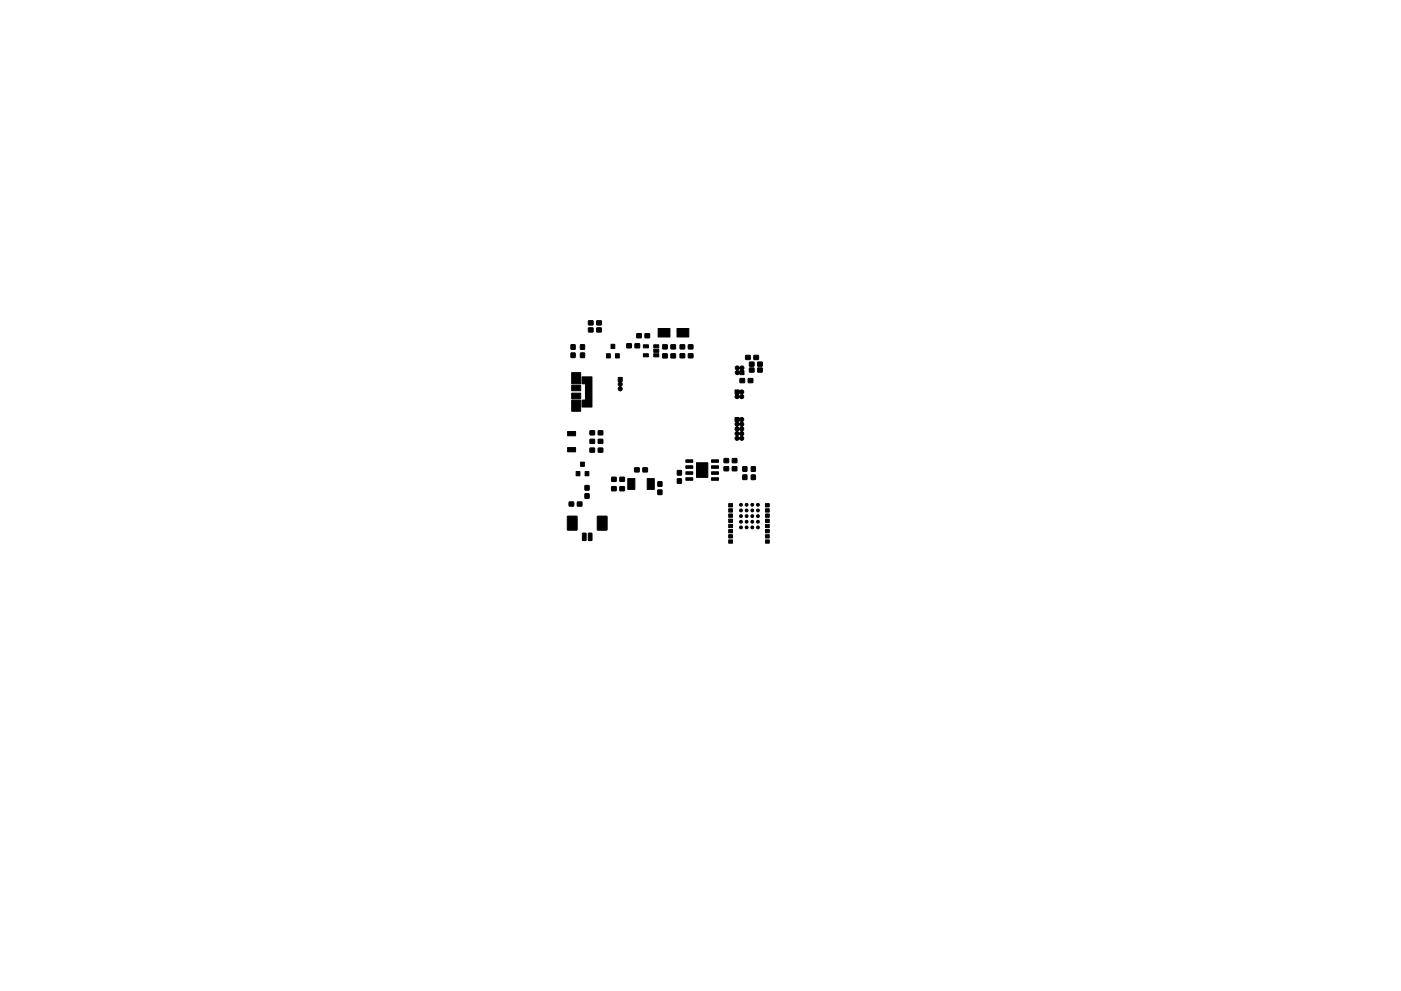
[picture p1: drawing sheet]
<svg xmlns="http://www.w3.org/2000/svg" width="297mm" height="210mm" viewBox="0 0 297 210" stroke-linecap="round" stroke-linejoin="round" font-family="sans-serif">
<g fill="#000" stroke="#000" stroke-width=".21">
<path d="M121.1 74.9h.8v.9h-.8zM121.1 73.2h.8v.9h-.8zM123.1 74.9h.8v.9h-.8zM123.1 73.2h.8v.9h-.8zM124.8 69.6h.9v.8h-.9zM124.8 68.1h.9v.8h-.9zM126.5 69.6h1v.8h-1zM126.5 68.1h1v.8h-1zM128.6 75h.8v.9h-.8zM129.5 73h.8v.9h-.8zM130.5 75h.8v.9h-.8zM132.9 72.9h.9v.9h-.9z"/>
<path d="M134.6 72.9h1v.9h-1zM135 70.8h1v.9h-1zM136.4 75.1h1.1v.6h-1.1zM136.4 73.2h1.1v.6h-1.1zM136.8 70.8h.9v.9h-.9zM138.6 75.1h1.1v.6h-1.1zM138.6 74.1h1.1v.7h-1.1zM138.6 73.2h1.1v.6h-1.1zM140.5 75.1h1v.8h-1zM140.5 73.2h1v.8h-1zM139.5 69.7h2.5v1.8h-2.5zM142.3 75.1h.9v.8h-.9z"/>
<path d="M142.3 73.2h.9v.8h-.9zM144.2 73.2h.9v.8h-.9zM144.2 75.1h1v.8h-1zM143.5 69.7h2.5v1.8h-2.5zM146 73.2h.9v.8h-.9zM146 75.1h.9v.8h-.9zM156 77.8a.71 .71 0 0 1 .9 .1 .48 .48 0 0 1 .8-.1 .48 .48 0 0 1-.2 .8h.2v.9h-.8l-.1-.2a.48 .48 0 0 1-.8 0 .48 .48 0 0 1 .2-.7l.6 .3 .3-.4-.3-.3-.4 .4-.2-.1a.53 .53 0 0 1-.2-.7zM158.1 75.4h.9v.9h-.9zM158.9 78.1h1v.8h-1zM158.9 76.8h1v.9h-1zM159.8 75.4h1v.9h-1zM160.7 78.1h.9v.8h-.9z"/>
<path d="M160.7 76.8h.9v.9h-.9zM120.3 95h1.7v.9h-1.7zM120.3 91.6h1.7v.9h-1.7zM121.2 84.9h1.9v2.4h-1.9zM121.2 83.4h1.9v1.2h-1.9zM121.2 81.7h1.9v1.2h-1.9zM121.2 79.1h1.9v2.3h-1.9zM123.1 98h.8v.9h-.8zM123.4 80h2.1v6.4h-2.1v-1.5l.7-.1v-3.3l-.7-.1zM125.1 95.1h.9v.8h-.9zM125.1 93.2h.9v.9h-.9zM125.1 91.4h.9v.9h-.9z"/>
<path d="M126.8 95.1h1v.8h-1zM126.8 93.2h1v.9h-1zM126.8 91.4h1v.9h-1zM131.1 80.1h.8v.8l-.2 .1a.61 .61 0 0 1-.1 1 .45 .45 0 0 1 .2 .8 .45 .45 0 0 1-.7-.1 .45 .45 0 0 1 .3-.7 .61 .61 0 0 1-.1-1l-.2-.1zM134.6 99.3h.9v.8h-.9zM136.3 99.3h1v.8h-1zM143.6 99.8h.9v1h-.9zM145.4 98.8h1.5v.6h-1.5zM145.4 97.6h1.5v.5h-1.5zM150.9 98.8h1.4v.6h-1.4zM150.9 97.6h1.4v.5h-1.4zM153.5 99h1v.9h-1z"/>
<path d="M153.5 97.3h1v.9h-1zM155.3 99h.9v.9h-.9zM155.3 97.3h.9v.9h-.9zM155.8 88.6h.9l.1 .2a.49 .49 0 0 1 .8 0 .49 .49 0 0 1-.2 .7v.1a.57 .57 0 0 1 0 .9 .58 .58 0 0 1 0 1 .58 .58 0 0 1 0 1 .48 .48 0 0 1 .1 .8 .48 .48 0 0 1-.8-.2 .47 .47 0 0 1-.8 .2 .47 .47 0 0 1 .3-.8h.2l.4 .4 .4-.4-.4-.4-.4 .4h-.3a.52 .52 0 0 1-.3-.5 .52 .52 0 0 1 .4-.5h.2l.4 .4 .4-.4-.4-.4-.4 .4h-.3a.52 .52 0 0 1-.3-.5 .52 .52 0 0 1 .4-.5h.2l.4 .4 .4-.4-.4-.4-.4 .4h-.3a.51 .51 0 0 1 0-.9h.4l.3 .3 .4-.4-.4-.3-.3 .4-.7-.2zM155.8 82.7h.9l.1 .3a.49 .49 0 0 1 .8-.1 .49 .49 0 0 1-.2 .8 .48 .48 0 0 1 .1 .8 .48 .48 0 0 1-.8-.2 .47 .47 0 0 1-.7 .2 .47 .47 0 0 1 .1-.8h.4l.3 .4 .4-.4-.4-.4-.3 .4-.7-.1zM156.9 80.3h.9v.9h-.9zM157.5 99h.8v1h-.8zM158.7 80.3h.9v.9h-.9zM159.3 99h.8v1h-.8zM120.7 106.5h.9v.9h-.9zM120.3 109.5l2 .1v2.9l-2-.1zM122.2 100h.7v.9h-.7z"/>
<path d="M122.4 106.5h1v.9h-1zM123.5 113.1l.8 .1-.1 1.5-.7-.1zM124 104.8h.9v.9h-.9zM124 103h.9v1h-.9zM124.1 100h.7v.9h-.7zM124.8 113.1l.7 .1-.1 1.5-.7-.1zM126.7 109.5l2 .1v2.9l-2-.1zM129.7 103.3h.9v.8h-.9zM129.7 101.3h.9v.8h-.9zM131.4 103.3h1v.8h-1zM131.4 101.3h1v.8h-1zM133.1 101.5h1.5v2.3h-1.5z"/>
<path d="M137.2 101.5h1.5v2.3h-1.5zM139.5 104h.8v.9h-.8zM139.5 102.2h.8v1h-.8zM143.6 101.6h.9v.9h-.9zM145.4 101.4h1.5v.5h-1.5zM145.4 100.1h1.5v.5h-1.5zM147.7 98.2h2.4v3.1h-2.4zM150.9 101.4h1.4v.5h-1.4zM150.9 100.1h1.4v.5h-1.4zM154.5 114.5h.8v.7h-.8zM154.5 113.4h.8v.7h-.8zM154.5 112.3h.8v.7h-.8z"/>
<path d="M154.5 111.2h.8v.7h-.8zM154.5 110.1h.8v.7h-.8zM154.5 109.1h.8v.6h-.8zM154.5 108h.8v.6h-.8zM154.5 106.9h.8v.6h-.8zM157.5 100.8h.8v.9h-.8zM159.3 100.8h.8v.9h-.8zM162.3 114.5h.8v.7h-.8zM162.3 113.4h.8v.7h-.8zM162.3 112.3h.8v.7h-.8zM162.3 111.2h.8v.7h-.8zM162.3 110.1h.8v.7h-.8z"/>
<path d="M162.3 109.1h.8v.6h-.8zM162.3 108h.8v.6h-.8zM162.3 106.9h.8v.6h-.8z"/>
<circle cx="157.1" cy="107.1" r=".3"/>
<circle cx="157.1" cy="111.9" r=".3"/>
<circle cx="157.1" cy="108.3" r=".3"/>
<circle cx="157.1" cy="110.7" r=".3"/>
<circle cx="157.1" cy="109.5" r=".3"/>
<circle cx="158.3" cy="107.1" r=".3"/>
<circle cx="158.3" cy="111.9" r=".3"/>
<circle cx="158.3" cy="108.3" r=".3"/>
<circle cx="158.3" cy="110.7" r=".3"/>
<circle cx="158.3" cy="109.5" r=".3"/>
<circle cx="159.5" cy="107.1" r=".3"/>
<circle cx="159.5" cy="110.7" r=".3"/>
<circle cx="159.5" cy="109.5" r=".3"/>
<circle cx="159.5" cy="111.9" r=".3"/>
<circle cx="159.5" cy="108.3" r=".3"/>
<circle cx="160.7" cy="107.1" r=".3"/>
<circle cx="160.7" cy="111.9" r=".3"/>
<circle cx="160.7" cy="110.7" r=".3"/>
<circle cx="160.7" cy="109.5" r=".3"/>
<circle cx="160.7" cy="108.3" r=".3"/>
</g>
</svg>
